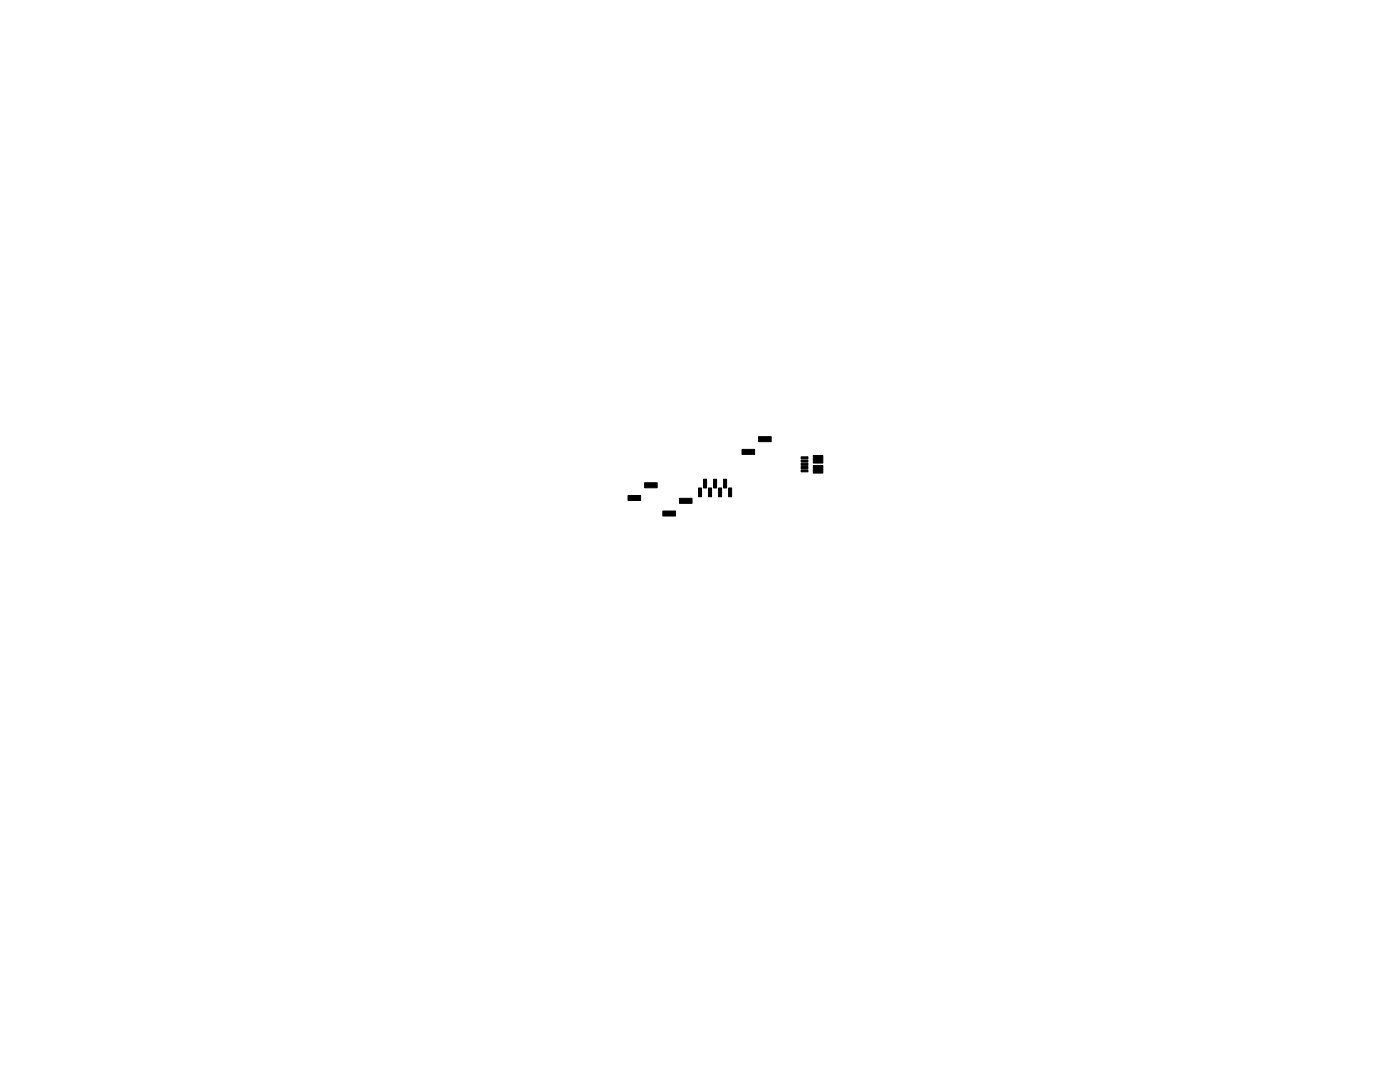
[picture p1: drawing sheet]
<svg xmlns="http://www.w3.org/2000/svg" width="279mm" height="216mm" viewBox="0 0 279 216" stroke-linecap="round" stroke-linejoin="round" font-family="sans-serif">
<g fill="#000" stroke="#000" stroke-width=".2">
<path d="M125.3 98.9h2.5v1h-2.5zM128.6 96.3h2.6v1h-2.6zM135.6 99.4h2.5v1h-2.5zM139.4 97.4h.6v1.7h-.6zM140.4 95.6h.6v1.8h-.6zM141.4 97.4h.6v1.7h-.6zM142.4 95.6h.6v1.8h-.6zM143.4 97.4h.6v1.7h-.6zM144.4 95.6h.6v1.8h-.6zM145.4 97.4h.6v1.7h-.6zM148.1 89.7h2.5v1h-2.5zM151.4 87.1h2.5v1h-2.5z"/>
<path d="M159.9 91.1h1.3v.4h-1.3zM159.9 91.8h1.3v.4h-1.3zM159.9 92.4h1.3v.4h-1.3zM159.9 93.1h1.3v.4h-1.3zM159.9 93.7h1.3v.4h-1.3zM162.3 92.9h1.9v1.5h-1.9zM162.3 90.9h1.9v1.5h-1.9zM132.3 102h2.5v1h-2.5z"/>
</g>
</svg>
